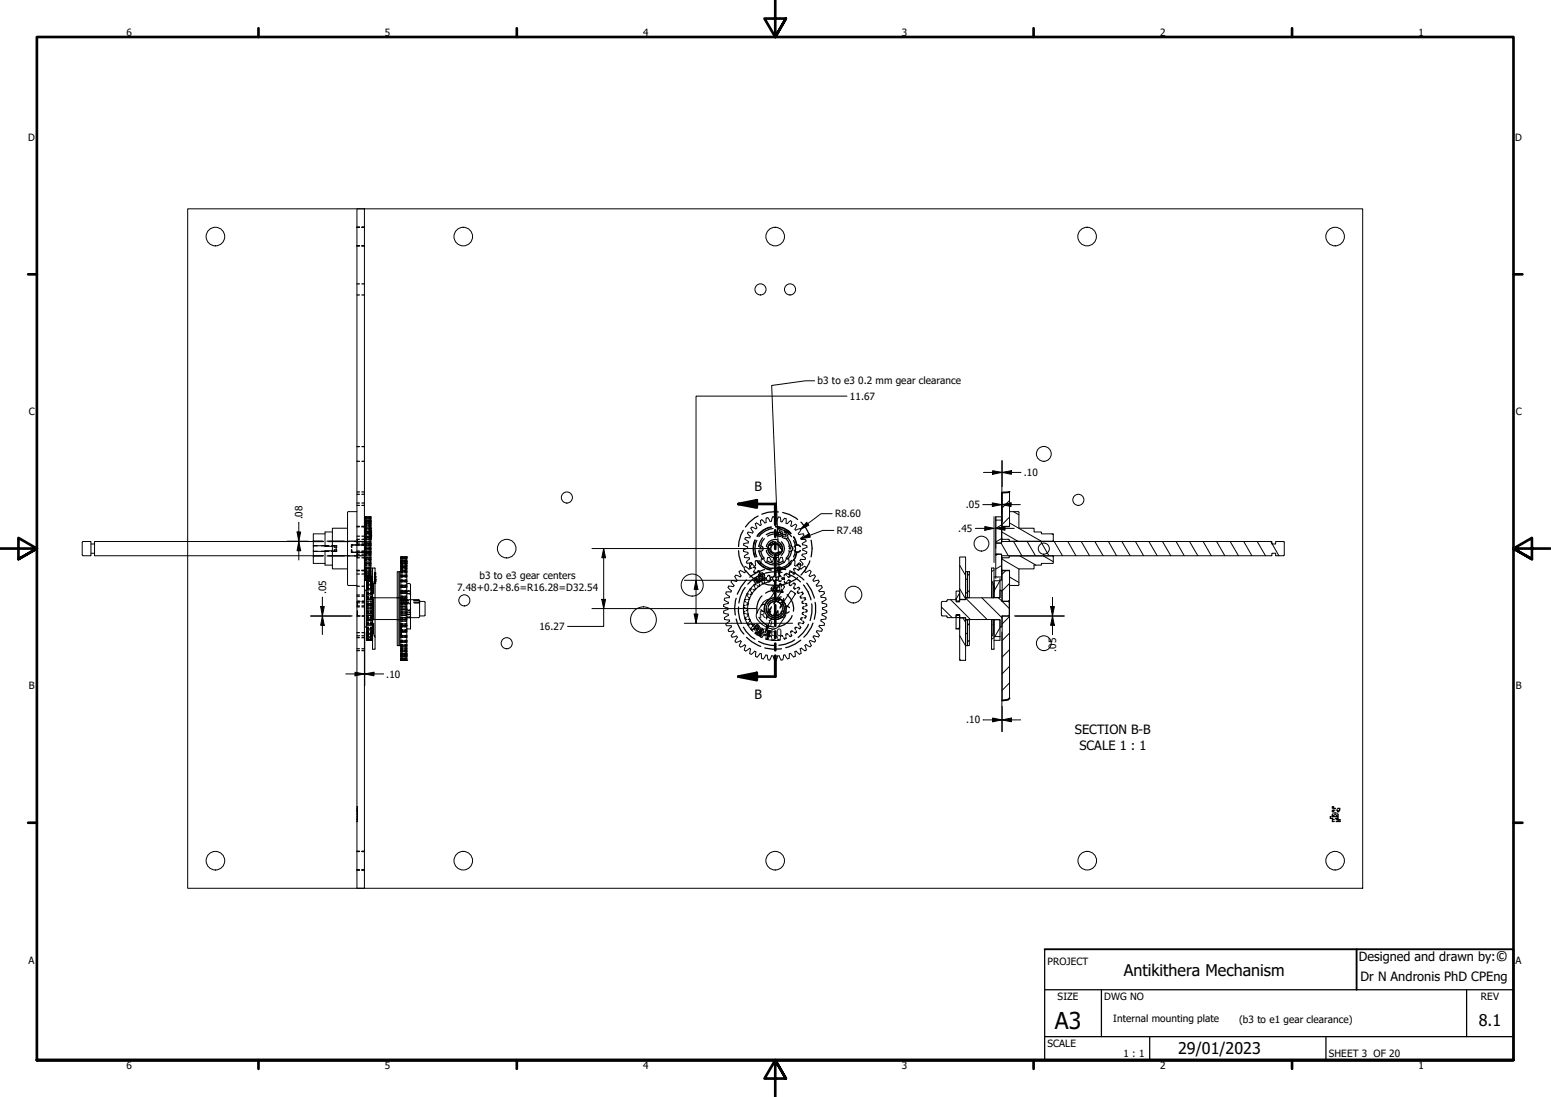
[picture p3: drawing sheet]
<svg xmlns="http://www.w3.org/2000/svg" width="420mm" height="297mm" viewBox="0 0 420 297" stroke-linecap="round" stroke-linejoin="round" font-family="sans-serif">
<defs><g id="words">
<text font-size="6.3" x="285.8" y="278.5">A3</text>
<g font-size="4.4">
<text x="304.5" y="264.3">Antikithera Mechanism</text>
<text x="400.6" y="277.8">8.1</text>
<text x="319.2" y="285.4">29/01/2023</text>
</g>
<text font-size="3.9" x="405.2" y="260.3">©</text>
<g font-size="3.5">
<text x="204.4" y="133">B</text>
<text x="204.4" y="189.2">B</text>
<text x="291.2" y="198.8">SECTION B-B</text>
<text x="292.4" y="203">SCALE 1 : 1</text>
<text x="368.6" y="265.5">Dr N Andronis PhD CPEng</text>
</g>
<text font-size="3.4" x="368.1" y="260.3">Designed and drawn by:</text>
<g font-size="2.7">
<text x="34.2" y="9.6">6</text>
<text x="104.3" y="9.6">5</text>
<text x="174.2" y="9.6">4</text>
<text x="244.3" y="9.6">3</text>
<text x="314.2" y="9.6">2</text>
<text x="384.3" y="9.6">1</text>
<text x="7.7" y="38.2">D</text>
<text x="410.5" y="38.2">D</text>
<text x="221.5" y="103.9">b3 to e3</text>
<text x="232.5" y="103.9">0.2 mm gear clearance</text>
<text x="7.8" y="112.4">C</text>
<text x="230.3" y="108.2">11.67</text>
<text x="410.6" y="112.4">C</text>
<text x="277.3" y="128.9">.10</text>
<text x="261.7" y="137.7">.05</text>
<text x="82" y="140.7" transform="rotate(-90 82 140.7)">.08</text>
<text x="226.2" y="140.1">R8.60</text>
<text x="226.7" y="144.6">R7.48</text>
<text x="259.6" y="144">.45</text>
<text x="88.3" y="160.9" transform="rotate(-90 88.3 160.9)">.05</text>
<text x="123.8" y="160.1">7.48+0.2+8.6=R16.28=D32.54</text>
<text x="129.9" y="156.8">b3 to e3 gear centers</text>
<text x="205.8" y="167.4">R7.48</text>
<text x="146.1" y="170.6">16.27</text>
<text x="204.8" y="172.2">R8.60</text>
<text x="286.1" y="176.5" transform="rotate(-90 286.1 176.5)">.05</text>
<text x="104.6" y="183.5">.10</text>
<text x="7.8" y="186.7">B</text>
<text x="410.6" y="186.7">B</text>
<text x="261.7" y="195.9">.10</text>
<text x="7.7" y="260.9">A</text>
<text x="283.8" y="261.2">PROJECT</text>
<text x="410.5" y="260.9">A</text>
<text x="286.5" y="270.8">SIZE</text>
<text x="299.1" y="270.8">DWG NO</text>
<text x="401.2" y="270.7">REV</text>
<text x="301.6" y="276.8">Internal mounting plate</text>
<text x="335.7" y="276.9">(b3 to e1 gear clearance)</text>
<text x="283.8" y="283.5">SCALE</text>
<text x="304.4" y="286.3">1 : 1</text>
<text x="360" y="286.2">SHEET 3 OF 20</text>
<text x="34.2" y="289.4">6</text>
<text x="104.3" y="289.4">5</text>
<text x="174.2" y="289.4">4</text>
<text x="244.3" y="289.4">3</text>
<text x="314.2" y="289.4">2</text>
<text x="384.3" y="289.4">1</text>
</g>
</g></defs>
<!-- layer: Hatch (ANSI) -->
<g fill="none" stroke="#000" stroke-width=".27">
<path d="M273.5 135.5l-2 2M274.5 138.5l1.5 .9M260 159.4l1.6 2.8M260 153.1l1.6 2.7M261.6 156.7l.5 .3M262.6 159.9l-.5 .5M262.6 155.4l-.5 .5M269.3 158l-.3 .2M269.3 154.3l-.7 .5M270.4 150.1l-.7 .3M270.9 157.3l-1.6 2.7M271.2 147.1l1.9 3.4"/>
<path d="M271.3 153.1l-1.6 1M271.3 145.8l-1.6 1M271.3 142.1l-1.6 1M271.4 151.4l4.6 2.7M271.4 144l4.3 2.5M272.4 154.5l-.9 1M273.5 140l-2 2M273.5 158l-2 2M273.5 156.2l2.5 1.5M273.5 141.6l8.6 4.9M274.6 146.6l2.2 3.9M276.3 150.5l4.3 2.5"/>
<path d="M278.3 146.6l2.2 3.9M281.9 146.6l2.2 3.9M282.6 150.5l2.7 1.6M284.9 144.6l.4 .2M285.6 146.6l2.2 3.9M289.3 146.6l2.2 3.9M292.9 146.6l2.2 3.9M296.6 146.6l2.2 3.9M300.3 146.6l2.2 3.9M303.9 146.6l2.3 3.9M307.6 146.6l2.2 3.9M311.2 146.6l2.3 3.9"/>
<path d="M314.9 146.6l2.3 3.9M318.6 146.6l2.2 3.9M322.2 146.6l2.3 3.9M325.9 146.6l2.2 3.9M329.6 146.6l2.2 3.9M333.2 146.6l2.3 3.9M336.9 146.6l2.2 3.9M340.6 146.6l2.2 3.9M344.3 146.6l.3 .6M344.6 147.3l1.9 3.2M255 164.4l2.9 2.8M257.5 162.4l5.4 5.4"/>
<path d="M260 178.5l.2 .3M260 172.1l1.6 2.8M260 169.8l-.3 .4M260 160.6l-1 1.6M260.9 167.3l.7 1.2M261.6 162l5.8 5.8M261.6 160.4l.5 .3M261.6 171.4l.5 .3M261.7 167.8l.4 .2M262.6 173.3l-.5 .5M262.6 168.9l-.5 .5M266 161.9l5.4 5.3"/>
<path d="M269.3 172.7l-.7 .4M269.3 169l-.3 .2M269.3 161.7l-.3 .1M270.4 161.8l1 1M270.9 170l-1.4 2.4M271.5 162.8l1.9 1.9M273.5 162.5l-.4 .3M273.5 175.9l-2 2M273.5 171.4l-2 2M273.5 166.9l-2 2M273.5 184.9l-2 2M273.5 180.4l-2 2"/>
</g>
<!-- layer: Hidden (ANSI) -->
<g fill="none" stroke="#000" stroke-width=".34">
<path d="M96.7 61.5h.7M96.7 66.5h.7M96.7 66.6h.7M96.7 76.9h.7M96.7 79.9h.7M98 61.5h.7M98 66.5h.7M98 66.6h.7M98 76.9h.7M98 79.9h.7M96.7 133.2h.7M96.7 136.2h.7"/>
<path d="M96.7 120.9h.7M96.7 124.9h.7M96.7 133.8h.7M96.7 136.8h.7M98 133.2h.7M98 136.2h.7M98 120.9h.7M98 124.9h.7M98 133.8h.7M98 136.8h.7M98.8 140h.6M99.9 140h.6"/>
<path d="M205.4 139.7l-2.5 1.8-1 1.2M210.9 138.6l-2.8 .1-1.7 .5M212 138.8l1.8 .5 2.3 1.4M84.9 146.3v.1M84.9 146.6h2.7M84.9 150.5h2.7M84.9 149.3h1.1M84.9 147.8h1.1M84.9 150.7h.1M85 146.5h2.4M87 149.3h2.1M87 147.8h2.1"/>
<path d="M87.4 150.5l-2.4 .1M88.6 150.5h4.7M88.6 146.5h4.7M89 146.6h5.6M89 150.5h5.6M89.7 147.8h1.5v.5M90.6 148.8v.5l.1-.2M90.7 147.9l-.1-.1v.5M90.9 148.1l.2 .3M91.1 148.6l-.2 .4M91.2 148.8v.5h-1.5M94.4 150.5h2.4"/>
<path d="M94.4 146.5h2.4M95.2 148.9v.6h2.2M95.3 148.8l.1 .7M95.3 147.6v.6M96 146.6h2.8M96 150.5h2.8M96.7 154.4h.6M96.7 142.6h.6M96.7 147.1h.7M96.7 150.1h.7M96.7 155.4h.7M96.7 158.7h.7"/>
<path d="M96.7 142.5h.7M96.7 154.5h.7M96.7 145.2h.7M96.7 149.2h.7M96.7 151h.7M96.7 146h.7M96.8 146v1.7M96.8 149.4v1.6M97.4 147.6h-2.2v.6M97.6 149.5h1.1M97.6 147.6h1.1M98 154.4h.7"/>
<path d="M98 142.6h.7M98 147.1h.7M98 150.1h.7M98 155.4h.7M98 158.7h.7M98 142.5h.7M98 154.5h.7M98 145.2h.7M98 149.2h.7M98 151h.7M98 146h.7M98.6 151l.1 .1"/>
<path d="M98.7 146h-.1M98.7 149.5h.1M98.8 147.6h.1M98.8 151.2h.1M98.8 149.4v.1M98.8 145.8v.2M98.8 149.5h.6M98.8 147.6h.6M98.8 156h.6M98.8 155.9h.6M98.8 156.9h.6M98.8 156.2h.6"/>
<path d="M98.8 155.5h.6M98.8 147.8h.6M98.8 148.5h.6M98.8 147.1h.6M98.8 150.1h.6M98.8 141h.6M98.8 141.1h.6M98.8 141.2h.6M98.8 141.5h.6M98.8 141.6h.6M98.8 142.1h.6M98.8 142.3h.6"/>
<path d="M98.8 142.9h.6M98.8 143.2h.6M98.8 144.3h.6M98.8 145.6h.6M98.8 151h.6M98.8 152.3h.6M98.8 153.5h.6M98.8 153.8h.6M98.8 154.5h.6M98.8 154.7h.6M98.8 155.3h.6M98.8 155.4h.6"/>
<path d="M98.8 155.8h.6M98.8 155.6h.6M98.8 156.3h.9M98.8 156.8h.6M98.8 155h.6M98.8 154.8h.6M98.8 154.1h.6M98.8 153.9h.6M98.8 154.4h.6M98.8 155.2h.6M98.8 153.1h.6M98.8 152.7h.6"/>
<path d="M98.8 153h.6M98.8 154h.6M98.8 151.8h.6M98.8 151.5h.6M98.8 152.6h.6M98.8 150.4h.6M98.8 149.9h.6M98.8 151.1h.6M98.8 149h.6M98.8 148.6h.6M98.8 148.2h.6M98.8 147.5h.6"/>
<path d="M98.8 146.5h.6M98.8 146.1h.6M98.8 145.7h.6M98.8 144.9h.6M98.8 144.8h.6M98.8 144.4h.6M98.8 143.5h.6M98.8 144.6h.6M98.8 143.6h.6M98.8 143.3h.6M98.8 142.2h.6M98.8 142.6h.6"/>
<path d="M98.8 142.4h.6M98.8 141.9h.6M98.8 141.8h.6M98.8 140.5h.6M98.8 140.3h.6M98.8 141.3h.6M98.8 140.1h.6M99.3 157.1h.4M99.3 158.6h.5M99.3 157.4h.5M99.3 157.5h.5M99.3 157.3h.5"/>
<path d="M99.3 157.6h.5M99.3 156.6h.5M99.3 156.7h.4M99.3 156.5v.1M99.3 159.3h.5M99.3 159.5h.5M99.3 159.2h.5M99.3 158.1h.5M99.3 159h.5M99.3 158.4h.5M99.3 157.2h.5M99.3 157.9h.5"/>
<path d="M99.3 157.8h.5M99.3 156.4h.5M99.3 158.8h.5M99.3 159.8h.5M99.7 156.2h-.4h.4M99.8 156.2h-.5v.2M99.8 157l-1 .1M99.9 149.5h.6M99.9 147.6h.6M99.9 156h.6M99.9 155.9h.6M99.9 156.2h.6"/>
<path d="M99.9 155.5h.6M99.9 147.8h.6M99.9 148.5h.6M99.9 147.1h.6M99.9 150.1h.6M99.9 141h.6M99.9 141.1h.6M99.9 141.2h.6M99.9 141.5h.6M99.9 141.6h.6M99.9 142.1h.6M99.9 142.3h.6"/>
<path d="M99.9 142.9h.6M99.9 143.2h.6M99.9 144.3h.6M99.9 145.6h.6M99.9 151h.6M99.9 152.3h.6M99.9 153.5h.6M99.9 153.8h.6M99.9 154.5h.6M99.9 154.7h.6M99.9 155.3h.6M99.9 155.4h.6"/>
<path d="M99.9 155.8h.6M99.9 155.6h.6M99.9 156.3h.6M99.9 156.8h.6M99.9 155h.6M99.9 154.8h.6M99.9 154.1h.6M99.9 153.9h.6M99.9 154.4h.6M99.9 155.2h.6M99.9 153.1h.6M99.9 152.7h.6"/>
<path d="M99.9 153h.6M99.9 154h.6M99.9 151.8h.6M99.9 151.5h.6M99.9 152.6h.6M99.9 150.4h.6M99.9 149.9h.6M99.9 151.1h.6M99.9 149h.6M99.9 148.6h.6M99.9 148.2h.6M99.9 147.5h.6"/>
<path d="M99.9 146.5h.6M99.9 146.1h.6M99.9 145.7h.6M99.9 144.9h.6M99.9 144.8h.6M99.9 144.4h.6M99.9 143.5h.6M99.9 144.6h.6M99.9 143.6h.6M99.9 143.3h.6M99.9 142.2h.6M99.9 142.6h.6"/>
<path d="M99.9 142.4h.6M99.9 141.9h.6M99.9 141.8h.6M99.9 140.5h.6M99.9 140.3h.6M99.9 141.3h.6M99.9 140.1h.6M100.1 157.1h.4M100.1 156.2h.8M100.1 156.6h.8M100.1 156.7h.4M100.4 144.3v.7"/>
<path d="M100.4 145.1v.3M100.4 145.4v.2M100.4 145.7v.2M100.4 158.6h.5M100.4 157.4h.5M100.4 157.5h.5M100.4 157.3h.5M100.4 157.6h.5M100.4 143v.7M100.4 145h.1M100.4 159.3h.5M100.4 159.5h.5"/>
<path d="M100.4 159.2h.5M100.4 158.1h.5M100.4 159h.5M100.4 158.4h.5M100.4 157.2h.5M100.4 157.9h.5M100.4 157.8h.5M100.4 156.4h.5M100.4 158.8h.5M100.4 159.8h.5M100.4 144.1h.1M100.4 143.8h.1"/>
<path d="M100.4 145.1h.1M100.4 144.9h.1M100.4 143.7h.1M100.4 144.6h.1M100.4 145.4h.1M100.4 145.3h.1M100.4 145.9h.1M100.5 156.7h.1M100.5 156.7l-.6 .2M100.5 156.9v.1M100.8 158.5v.1M100.8 158.6h.1"/>
<path d="M100.8 159.3h.1M100.8 159.8h.1M100.8 159.9h.1M100.8 159.6h.1M100.8 158.9h.1M100.8 160h.1M100.8 159.2v.5M100.9 157l-1 .1M100.9 158.4h-.1M100.9 158.7v.2M101.3 157.8l-.1 3M101.5 155.1v.3"/>
<path d="M101.5 155.5v.4M101.5 156v.7M101.5 157.1v.5M101.5 157.8v.1M101.5 157.3l-.2 .3M101.6 157h.1M101.6 156.8h.1M101.6 157.4h.1M101.6 157.3h.1M101.6 157.5h.1M101.6 156.2h.1M101.6 155.1h.1"/>
<path d="M101.6 155.5h.1M101.6 156h.1M101.6 156.3h.1M101.6 157.6h.1M101.6 156.6h.1M101.6 157.9h.1M101.6 157.1v.1M108.6 156h.5M108.6 157.1h.5M108.6 159.9h.5M108.6 158.9h.5M108.6 157.4h.5"/>
<path d="M108.6 157.5h.5M108.6 156.2h.5M108.6 154.4h.5M108.6 150.9h.5M108.6 154.7h.5M108.6 155.9h.5M108.6 154.8h.5M108.6 154.1h.5M108.6 153.9h.5M108.6 152.7h.5M108.6 152.6h.5M108.6 159h.5"/>
<path d="M108.6 158.4h.5M108.6 158.6h.5M108.6 155.1h.5M108.6 153.3h.5M108.6 153.1h.5M108.6 152.2h.5M108.6 152h.5M108.6 150.8h.5M108.6 151.2h.5M108.6 151.7h.5M108.6 151.3h.5M108.6 152.4h.5"/>
<path d="M108.6 151.8h.5M108.6 153.6h.5M108.6 155.7h.5M108.6 158.8h.5M109.7 156h.5M109.7 157.1h.5M109.7 159.9h.5M109.7 158.9h.5M109.7 157.4h.5M109.7 157.5h.5M109.7 156.2h.5M109.7 154.4h.5"/>
<path d="M109.7 150.9h.5M109.7 154.7h.5M109.7 155.9h.5M109.7 154.8h.5M109.7 154.1h.5M109.7 153.9h.5M109.7 152.7h.5M109.7 152.6h.5M109.7 159h.5M109.7 158.4h.5M109.7 158.6h.5M109.7 155.1h.5"/>
<path d="M109.7 153.3h.5M109.7 153.1h.5M109.7 152.2h.5M109.7 152h.5M109.7 150.8h.5M109.7 151.2h.5M109.7 151.7h.5M109.7 151.3h.5M109.7 152.4h.5M109.7 151.8h.5M109.7 153.6h.5M109.7 155.7h.5"/>
<path d="M109.7 158.8h.5M200.1 149.1l.1 1.4 .5 1.9 .6 1M201.3 143.6l-.6 1.1-.5 1.9-.1 1.4M201.8 159.1l-.5 .8-.8 1.8-.3 1.6M201.9 154.4l2.5 2.5 1 .4M202.2 157a11.1 11.1 0 0 0-2.5 3.9M203.2 159.6l.1 .4M203.2 159.5h.5M203.3 153.2l-.1 .2M203.7 153.8l-.5 .1M203.7 152.7l-.2 .2M204.1 159.7h.4"/>
<path d="M204.3 157.1l.3 .7M204.3 158.4l.1 .4M204.3 154.5l-.1 .3 .1 .2M204.4 158.3l.5 .1M204.5 153.6l-.5 .1M204.5 159.2l.1 .4M204.6 146.2a5.7 5.7 0 0 0 0 4.6 5 5 0 0 1 0-4.6zM204.6 153.7l-.1 .4M204.7 156.9v.2l.2-.1M204.8 154.9l-.4 .2M205 156.7l-.3 .1M205 157.5h.2"/>
<path d="M205 146.3a5.1 5.1 0 0 0 0 4.5M205.1 156.3l-.7 .4M205.1 156.7l-.1 .2M205.1 157.2l-.2 .2M205.1 151.8a5.6 5.6 0 0 0 3.8 2.5 5.1 5.1 0 0 1-3.8-2.4M205.2 158.6l.4 .1M205.4 156.4l.3 .3M205.5 157.4l-.2 .1M205.5 155.9l.1-.4 .1 .4M205.5 149.1l.4 1.3 .7 1.1M205.5 156l.2 .4M205.6 151.8a5 5 0 0 0 3.8 2.2"/>
<path d="M205.6 147.9l.5-.1 .5 .3 .2 .4-.2 .5-.5 .3-.5-.1M205.6 154.6l-.5 .1M205.6 157.7l-.5 .2M205.7 157.2l-.1 .1M205.7 156.7h.1M205.7 157.1l.2 .1M205.7 154.7v.4M205.7 157.4v.4M205.7 156.8l-.3 .2M205.7 158.2v.5M205.8 157.3l.4 .2M205.8 148.7l.2-.4 .2 .1v.3"/>
<path d="M205.8 156.5l.4 .1M205.9 157.3l-.2 .3M206 155.6v.2M206 155.9l.1 .1M206.1 149.3l.4 1.1 .6 .8M206.1 155.5l-.1 .1M206.1 155.2l-.3 .1M206.2 155.8l-.4 .2M206.2 156.1l.1 .1M206.2 155.5h.1M206.2 155.6l-2.4 1.4-1.2 1.2M206.2 157.2l.2 .1"/>
<path d="M206.2 155.5l.2 .1M206.3 156.9l-.1 .2M206.3 155.1l.4 .2M206.4 157.8l1.7 .6h2.8M206.5 155.7l.1 .2M206.5 156.4l-.2 .1M206.5 157.8l.4 .2M206.5 156.1h-.1M206.5 156.8l-.1 .1M206.6 145.6l-.7 1.1-.4 1.2M206.6 155.9l-.1 .1M206.6 156.3l.1-.1v.2"/>
<path d="M206.7 156.5l-.1 .2M206.8 155.3l-.3 .3M206.9 155.5l.2 .5M206.9 157l-.4 .3M207 155.4l.1 .4M207.1 145.9l-.6 .7-.4 1.2M207.1 156.2l.1 .5M207.1 157.5l-.1 .5M207.1 154.2l-1.6 .6-2.4 1.5M207.2 156.3l-.1 .5M207.2 156.7l-.1 .4M207.3 156.6l.4 .3"/>
<path d="M207.6 152.3a4.5 4.5 0 0 0 4.8 0M207.6 144.8a4.5 4.5 0 0 1 4.8 0M207.6 149a2.39 2.39 0 0 0 3.2 1.9M207.6 156.4l-.3 .3M207.9 151.9a3.6 3.6 0 0 0 4.2 0M207.9 145.2a3.6 3.6 0 0 1 4.2 0M207.9 157.3l.4 .3M208.2 148a1.7 1.7 0 0 0 .4 1.8M208.2 155.8l-.3 .3M208.3 154l1.2-.2 2.1 .1 1.3 .3M208.4 155.8l.1 .4M208.6 157.1l-.2 .4"/>
<path d="M208.6 156.7l.2 .3M208.8 156.3l-.1 .4M208.9 142.8a5.8 5.8 0 0 0-3.8 2.4M208.9 142.7a5.7 5.7 0 0 0-3.8 2.5M209 156.3l.3 .3M209 159v.9M209.3 156.7l-.3 .4M209.3 158.8h.8M209.4 146.6a2 2 0 0 0-1.4 1.9 2 2 0 0 0 1.4 1.9M209.4 143.1a5.3 5.3 0 0 0-3.8 2.2M209.5 159.1l-.1 .2h.2M209.5 159.8l.1 .1"/>
<path d="M209.5 157l.2 .3M209.5 159l.3 .1M209.7 156l-.3 .4M209.7 146.7a1.77 1.77 0 0 0-1.5 1.1M209.7 159.9h.2M209.7 159.6l-.3 .1M209.8 156l.3 .4M209.9 159.2l.1 .1h-.2M210.1 142.7a5.3 5.3 0 0 1 4.1 1.8M210.1 142.6a5.5 5.5 0 0 1 4.2 1.8M210.1 157l-.3 .3M210.2 159.9h-.2"/>
<path d="M210.2 156.7l.3 .4M210.2 159.8h.1M210.4 159.1v.4M210.4 159.8v.2M210.4 159.6h-.3M210.5 156.2l-.2 .4M210.6 143.1a5.1 5.1 0 0 1 3.8 2.2M210.6 146.7a1.94 1.94 0 0 1 1.4 1.8 1.94 1.94 0 0 1-1.4 1.9M210.7 156.2l.2 .4M210.8 146.2a2.4 2.4 0 0 0-3.2 1.8M210.8 158.8l.1 .1M210.8 160l-.1 .1"/>
<path d="M210.9 156.7l-.2 .4M210.9 158.6l-.1 .1M211 157l.2 .4M211.1 158.9l.1 .4M211.2 148.2a1.22 1.22 0 0 0-1.7-.8 1.22 1.22 0 0 0-.6 1.7 1.22 1.22 0 0 0 1.8 .4M211.2 155.9l-.3 .4M211.2 159.7l-.2 .3M211.2 158.5l-.2 .1M211.3 155.9l.3 .3M211.3 147.2a1.63 1.63 0 0 1 .5 1.8M211.3 158l.1 .1M211.4 158.2v.1"/>
<path d="M211.4 158.4h-.2M211.6 158.4l.1 .5M211.6 159.5l.2 .5M211.6 157.1l-.3 .4M211.7 146.7a2.43 2.43 0 0 1 0 3.7M211.8 149.3a1.61 1.61 0 0 1-1.5 1.1M211.8 156.6l.4 .3M211.8 155l-2.6-.2-1.9 .4M212.2 156.5l-.2-.1-.2 .4M212.3 156.5l.2 .1M212.4 156.4l.1 .6M212.4 156.8h-.1"/>
<path d="M212.5 157.4l.1 .4M212.6 155.6l-.2 .4M212.7 155.5l.4 .3M212.9 145.9l.6 .7 .4 1.2M212.9 155.3a8.8 8.8 0 0 1 3.9 2.3M213.1 157.6l-.4 .2M213.4 156.1l.3 .2M213.4 145.6l.7 1.1 .4 1.2M213.6 147.9l.5-.1 .5 .3 .2 .4-.2 .5-.5 .3-.5-.1M213.8 157.1l-.4 .2M213.8 148.7l.2-.4 .2 .1v.3M213.9 149.3l-.4 1.1-.6 .8"/>
<path d="M213.9 154.9v.5M213.9 154.5l1.7 .8 2.2 1.7M213.9 155.8v.4M213.9 158v.4M213.9 157.2l.1 .4M214 154.8l.4 .2M214.2 152.6a5.4 5.4 0 0 1-4.1 1.8M214.3 152.6a5.5 5.5 0 0 1-4.2 1.9M214.4 151.8a4.8 4.8 0 0 1-3.8 2.2M214.5 149.1l-.4 1.3-.7 1.1M214.5 158.4l-.5 .1M214.8 155.3l.4 .1"/>
<path d="M214.9 145.4l.5 .7 .4 1.5M215 146.3a4.8 4.8 0 0 1 0 4.5M215.1 154v.5M215.1 145.4l.8 2.2h.6l.3 .4M215.1 148.9l.6 .6M215.1 154h.5M215.1 158.9v.4M215.2 158l-.4 .1M215.3 154.8v.5M215.3 158.1v.4M215.6 159.3l-.4 .1M215.7 149.5h.7l.4-.4-.9 .4-.8 2.2"/>
<path d="M215.8 149.5l-.4 1.5-.5 .7M215.9 154.2h.5M216 152.9l.2 .5M216.1 156.4l-.5 .5-1.8 .9-1.8 .6M216.4 152.8l-.3 .1M216.4 153.7l.2 .3-.1 .2M216.5 159.1l-.5 .1M216.5 159.2l-.1 .5M216.6 152.9h.3M216.8 148l-.4-.4h-.6l-.7 .6M217 141.4a9.1 9.1 0 0 1 2.4 3.8M217.6 158.4a8.8 8.8 0 0 1 2.1 4"/>
<path d="M218.5 157.9a9.9 9.9 0 0 1 2.1 4.1M219.4 151.9a9.1 9.1 0 0 1-2.4 3.8M219.7 146.3a8.6 8.6 0 0 1 0 4.5M96.7 162.8h.7M96.7 172.2h.7M96.7 164.1h.7M96.7 163.2h.7M96.7 161.4h.7M96.7 161.1h.7M96.7 172.7h.7M96.7 175.7h.7M96.7 176.2h.7"/>
<path d="M96.7 164.3h.7M96.7 171.3h.7M96.8 165.4l.1 1.3M96.9 163l-.1 1.2M96.9 166.7l.1 .1M97.6 166.8h-.9M97.6 162.8l-.7 .1M98 166.8h.7M98 162.8h.7M98 172.2h.7M98 164.1h.7M98 163.2h.7"/>
<path d="M98 161.4h.7M98 161.1h.7M98 172.7h.7M98 175.7h.7M98 176.2h.7M98 164.3h.7M98 171.3h.7M98.1 162.8h.6M99.3 161.9h.5M99.3 167.7h.5M99.3 172.2h.5M99.3 172.3h.5"/>
<path d="M99.3 172.1h.5M99.3 167.3h.5M99.3 173.3h.5M99.3 163.3h.5M99.3 162.3h.5M99.3 165.9h.5M99.3 166.8h.5M99.3 162.8h.5M99.3 168.1h.5M99.3 161.6h.5M99.3 167.8h.5M99.3 161.8h.5"/>
<path d="M99.3 163.6h.5M99.3 165.6h.5M99.3 164h.5M99.3 166h.5M99.3 163h.5M99.3 163.5h.5M99.3 160.7h.5M99.3 160.6h.5M99.3 160.3h.5M99.3 161h.5M99.3 168.9h.5M99.3 170.1h.5"/>
<path d="M99.3 170.4h.5M99.3 171.1h.5M99.3 171.2h.5M99.3 171.7h.5M99.3 171.9h.5M99.3 173h.5M99.3 171.6h.5M99.3 172.4h.5M99.3 172.9h.5M99.3 171h.5M99.3 170.8h.5M99.3 171.4h.5"/>
<path d="M99.3 169.8h.5M99.3 170.3h.5M99.3 168.6h.5M99.3 169.9h.5M99.3 168.5h.5M99.3 166.2h.5M99.3 166.9h.5M99.3 165.2h.5M99.3 164.8h.5M99.3 164.4h.5M99.3 163.9h.5M100.4 167.3h.5h-.5"/>
<path d="M100.4 161.9h.5M100.4 167.7h.5M100.4 172.2h.5M100.4 172.3h.5M100.4 172.1h.5M100.4 173.3h.5M100.4 163.3h.5M100.4 162.3h.5M100.4 165.9h.5M100.4 166.8h.5M100.4 162.8h.5M100.4 168.1h.5"/>
<path d="M100.4 161.6h.5M100.4 167.8h.6M100.4 161.8h.8M100.4 163.6h.5M100.4 165.6h.5M100.4 164h.5M100.4 166h.5M100.4 163h.5M100.4 163.5h.5M100.4 160.7h.5M100.4 160.6h.5M100.4 160.3h.5"/>
<path d="M100.4 161h.5M100.4 168.9h.5M100.4 170.1h.5M100.4 170.4h.5M100.4 171.1h.5M100.4 171.2h.5M100.4 171.7h.5M100.4 171.9h.5M100.4 173h.5M100.4 171.6h.5M100.4 172.4h.5M100.4 172.9h.5"/>
<path d="M100.4 171h.5M100.4 170.8h.5M100.4 171.4h.5M100.4 169.8h.5M100.4 170.3h.5M100.4 168.6h.5M100.4 169.9h.5M100.4 168.5h.5M100.4 166.2h.5M100.4 166.9h.5M100.4 165.2h.5M100.4 164.8h.5"/>
<path d="M100.4 164.4h.5M100.4 163.9h.5M100.4 167.3h.5M100.8 160.2h.1M100.8 160.3h.1M100.9 160v.4M100.9 167.8h.2M101.1 167.8h.1M101.2 162.1v5.4M101.2 168.8l.1 2.9M101.3 172l.2 .3M101.4 161.9h.2"/>
<path d="M101.4 167.8h.2M101.6 172.4v.1M107.6 167.8h.2M107.6 161.8l1 .1M107.6 167.8h.3M107.9 167.8h.4M108.3 167.8h.8M108.4 167.8h.2M108.6 162.2l.7 .1M108.6 170v.5M108.6 160.2h.5M108.6 161.9h.5"/>
<path d="M108.6 162.3h.5M108.6 172.2h.5M108.6 172.1h.5M108.6 167.2h.9M108.6 173.4h.5M108.6 170.5h.5M108.6 163.1h.2M108.6 162.5h.2M108.6 162.4h.5M108.6 163.6h.5M108.6 163h.5M108.6 160.6h.5"/>
<path d="M108.6 160.3h.5M108.6 169l.1 .1M108.6 171.1h.5M108.6 171.9h.1M108.6 171h.1M108.6 170.8h.1M108.6 167.3h.5M108.6 169.7h.1M108.6 169.5h.1M108.6 170h.1M108.6 169.8h.1M108.6 170.2h.1"/>
<path d="M108.6 169.4h.5M108.6 170.6h.1M108.6 174.5h.5M108.6 174.8h.5M108.6 176h.5M108.6 175.1h.5M108.6 175.5h.5M108.6 175.7h.5M108.6 176.9h.5M108.6 176.2h.5M108.6 176.3h.5M108.6 176.5h.5"/>
<path d="M108.6 177.7h.5M108.6 177.2h.5M108.6 177h.5M108.6 178.3h.5M108.6 177.9h.5M108.6 177.4h.5M108.6 178.7h.5M108.6 178.4h.5M108.6 177.6h.5M108.6 178.8h.5M108.6 177.1h.5M108.6 174.6h.5"/>
<path d="M108.6 173.8h.5M108.6 173.5h.5M108.6 172.5h.5M108.6 170.8h.5M108.6 161.4h.5M108.6 161.8h.5M108.6 163.4h.5M108.6 164.6h.5M108.6 165h.5M108.6 165.4h.5M108.6 164.1h.5M108.6 166.2h.5"/>
<path d="M108.6 166.6h.5M108.6 167.2h.5M108.6 165.8h.5M108.6 168.1h.5M108.6 168.9h.5M108.6 167.6h.5M108.6 169.3h.5M108.6 169.7h.5M108.6 170.9h.5M108.6 173.7h.5M108.6 163.2h.5M108.6 162.6h.5"/>
<path d="M108.7 171.8v.4M108.7 171.1l-.1 .5M108.7 169.2v.5M108.7 170.5v.3M109.1 163.1h1.6M109.1 162.5h1.6M109.1 160.2h-.5h.5M109.3 162.4v.4M109.3 163v.3h1.5M109.7 160.2h.5M109.7 161.9h.5M109.7 162.3h.5"/>
<path d="M109.7 172.2h.5M109.7 172.1h.5M109.7 173.4h.5M109.7 170.5h.5M109.7 162.4h.8M109.7 167.8h.5M109.7 163.6h.5M109.7 163h.5M109.7 160.6h.5M109.7 160.3h.5M109.7 171.1h.5M109.7 167.3h.5"/>
<path d="M109.7 169.4h.5M109.7 174.5h.5M109.7 174.8h.5M109.7 176h.5M109.7 175.1h.5M109.7 175.5h.5M109.7 175.7h.5M109.7 176.9h.5M109.7 176.2h.5M109.7 176.3h.5M109.7 176.5h.5M109.7 177.7h.5"/>
<path d="M109.7 177.2h.5M109.7 177h.5M109.7 178.3h.5M109.7 177.9h.5M109.7 177.4h.5M109.7 178.7h.5M109.7 178.4h.5M109.7 177.6h.5M109.7 178.8h.5M109.7 177.1h.5M109.7 174.6h.5M109.7 173.8h.5"/>
<path d="M109.7 173.5h.5M109.7 172.5h.5M109.7 170.8h.5M109.7 161.4h.5M109.7 161.8h.5M109.7 163.4h.5M109.7 164.6h.5M109.7 165h.5M109.7 165.4h.5M109.7 164.1h.5M109.7 166.2h.5M109.7 166.6h.5"/>
<path d="M109.7 167.2h.5M109.7 165.8h.5M109.7 168.1h.5M109.7 168.9h.5M109.7 167.6h.5M109.7 169.3h.5M109.7 169.7h.5M109.7 170.9h.5M109.7 173.7h.5M109.7 163.2h.5M109.7 162.6h.5M110.2 166.4h.1"/>
<path d="M110.2 167.2h1M110.2 160.8h.1M110.2 163.5h.3M110.2 165.7h.3M110.2 167h.3M110.2 165.9h.3M110.2 166.4h.2M110.2 164.8l.1 .2M110.3 160.7h.2M110.3 160.1l-.1 .2M110.4 165.2l.3 .1M110.4 166.4h.3"/>
<path d="M110.7 160h-.3M110.7 160.7l.3 .1M110.7 160l.3 .1M110.7 166.4h.3M110.9 163.5h.3M110.9 162.4h.3M110.9 165.7h.3M110.9 167h.3M110.9 165.9h.3M111 165.2l-.3 .1M111.1 160.9l.1 .2M111.1 160.3l.1 .2"/>
<path d="M111.2 166.4h.1M111.2 164.8l-.1 .2M112.1 163.1h1.4M112.1 162.5l1.4 .1M112.2 163.3h1.5M113.6 163.1l.1 .1M113.6 162.7l.1 .1M199.4 162l-.4 2.7 .2 1.8M199.4 167.6l.4 1.3 .9 1.8 .8 1M200.1 164.4l-.1 1.2 .4 1.9 .5 1.3M201.4 169.8l.7 1.2 1.4 1.4 1 .7M201.4 164.3l.4 .2"/>
<path d="M201.5 166l.4 .1M201.7 162.6l.3 .4M201.8 165.5l-.3 .3M201.8 163.9l-.4 .3M201.9 167.6l.4 .1M202.1 167.1l-.3 .4M202.1 162.3l-.4 .2M202.1 164.7l.4 .3M202.2 172.6l1.4 1.1 2.5 1.3M202.3 161l.2 .4M202.3 166.2l.4 .2M202.3 163.2l.3 .3"/>
<path d="M202.5 165.1l-.3 .2M202.6 169.1h.4M202.6 163.6l-.4 .2M202.7 167.7l.5 .1M202.7 168.6l-.2 .4M202.7 166.5l-.3 .4M202.8 160.9h-.4M202.8 161.7l.2 .4M203 162.2l-.4 .1M203.2 167.9l-.2 .4M203.4 169.1h.5M203.5 160.3l.2 .5"/>
<path d="M203.6 170l-.1 .4M203.6 160.9h-.4M203.9 169.2l-.1 .4M204 170.1l.6 .5M204 170.4l-.5 .1M204.3 170l.3 .2M204.3 169.9h.3M204.5 169l-.5 .7M204.7 170l.2 .1-.2 .1M204.7 169.5l.2 .2M204.7 171.1v.5M204.8 169.4h.2"/>
<path d="M204.8 170.2l-.4 .1M204.9 170.3v.4M204.9 169l.5 .3M205.1 169.5l.1 .1M205.1 170l.3 .2-.4 .3M205.1 171v.5M205.2 171.5l-.4 .1M205.3 169.7l.1 .1M205.3 171.8l.2 .3M205.4 169.9h.2M205.5 173.7l1.4 .6 2.9 .5M205.5 169.4l.1 .2"/>
<path d="M205.5 171.5l.3 .3M205.6 170.3l-.4 .4M205.6 167.2a4.9 4.9 0 0 0 4 2.6M205.7 171.1l-.1-.1-.1 .3M205.7 169.6v.2M205.7 170.8l.1 .1M205.7 171.3l.3 .1M205.8 170.9l.4 .1M205.8 172.1h-.2M205.9 171.8v.2M205.9 170.6l-.1 .2M206 171.1l-.5 .2"/>
<path d="M206 172l.1 .5M206.1 171.5h.3M206.1 171.2v.4M206.1 165.1l.4 .4 .6 .1M206.2 170.1h-.4M206.2 170.5h-.2M206.3 170.5h.1M206.4 170.8l-.2 .2M206.4 170.5h.1M206.4 161.4a4.8 4.8 0 0 0-1.2 4.6M206.4 170.1l.4 .4M206.4 170.6v.1"/>
<path d="M206.4 170.7v.1M206.6 172.3l-.4 .2M206.8 170.9l-.3 .5M207.2 175.4a10.2 10.2 0 0 0 4.5 .3M207.3 163.6h-.6l-.5 .4M207.3 171.8l-.4 .2M207.4 171.8l.1 .4M207.5 164.7a2.49 2.49 0 0 0 3.8 2.2M207.5 172.7v.3l.2 .1M207.7 165.7l.2 .1M207.8 166.8l-.1 .8M208.1 165.4a2 2 0 0 0 1.9 1.4 2 2 0 0 0 1.9-1.4"/>
<path d="M208.2 164.2a1.94 1.94 0 0 1 1.8-1.4 1.94 1.94 0 0 1 1.9 1.4M208.2 172.8l-.4 .3M208.2 164.8l.5 .9M208.3 162.4a2.94 2.94 0 0 0-.5 4.3 2.94 2.94 0 0 0 4.3 .2M208.7 172.2l-.3 .3M208.8 172.2l.2 .4M208.8 164.7l-.7 1.2-.2-.1M209 164.3l-.6 1M209 167.7l-.6 .3M209.1 173l.1 .4h.1M209.3 160.2l.5 .1M209.4 162h1.3l1 .4-.3-.1"/>
<path d="M209.5 161.9a2.91 2.91 0 0 0-2.4 3.7M209.5 166.3l1 .1M209.8 173l-.3 .4M210 160.3h.2M210 167.2h.1M210.1 172.3l-.2 .4M210.3 160.2h.1M210.3 172.3l.3 .3M210.3 162.4l-.7 1M210.3 162.3l-1 .1-.9 .4-.5 .6M210.4 160.1l-.1 .1M210.4 162.4l-.8 1.2"/>
<path d="M210.5 165.8l-.7 1.3M210.7 160.2l.4 .1M210.7 173l.3 .3M210.7 165.4l-.6 1M210.8 162a2.85 2.85 0 0 1 2 3.8M211.2 162.3l-.3 .2M211.4 172.9l-.2 .4M211.6 172.1l-.2 .4M211.6 161.6l-.7 .4M211.7 172.1l.3 .3M211.9 160l.1 .2M212 163.4l.4 .8 .1 1-.3 .7"/>
<path d="M212 160.3l-.5 .1M212 163.4l-.7 1M212 162.7l.7 .9 .2 1.2M212 163.5l-.7 1.2M212.2 160.3a4.9 4.9 0 0 0-4.8 .3M212.3 162l-.1 .8M212.3 172.7l.3 .3M212.6 166a2.88 2.88 0 0 1-4 1.4M212.9 164l.5 .2 .5 .3M212.9 172.5l-.1 .4M213 171.6l-.1 .5M213.1 171.6l.4 .2"/>
<path d="M213.2 161a5 5 0 0 1 1.7 4.5M213.8 165.6l-.5 .4h-.5M213.8 172.1l.4 .2M214.3 170.9l-.1 .5M214.3 171.8v.4M214.4 170.9l.4 .1M214.6 166.7a4.7 4.7 0 0 1-3.7 3M215.1 171.2l.5 .2M215.3 173.3l-2.6 1.1-1.7 .3M215.3 160.8h.1M215.4 170l.1 .4M215.5 169.9l.4 .1"/>
<path d="M215.5 160.7l-.1 .1M215.6 170.8l.1 .5M216.2 160.5l.4 .1M216.2 160l-.1 .4M216.3 168.9l.2 .4M216.3 170.1h.4M216.7 169.6l.1 .4M216.8 168.7h-.4M216.8 161.8l.5 .1M216.9 173.3l-1.4 1.1-2.6 1M217 160.5h.4M217 167.5l.2 .4"/>
<path d="M217 161.3l-.2 .4M217.3 163.2l.4 .2M217.4 166.1l.3 .3M217.4 167.3l-.4 .1M217.5 164.7l.3 .2M217.5 160.6l-.2 .4M217.5 168.2l.2 .4M217.6 162.8l-.3 .3M217.6 168.7l-.4 .1M217.7 161.9h.4v.1M217.8 165.8l-.4 .2M217.8 164.2l-.3 .3"/>
<path d="M218 166.7l.3 .3M218.1 163.4l.4 .2M218.2 162.2l-.3 .3M218.2 165l.4 .3M218.3 167.2l-.5 .1M218.5 163.8l-.3 .3M218.6 165.5v.1l-.4 .1M219 169.1l-1.4 2.2-1.4 1.3M219.9 163.5a9.4 9.4 0 0 1-.4 4.5M220.2 168.7l-.4 1.2-1.2 1.7-.8 .9M220.8 163.1l.1 2.8-.3 1.8M96.7 218.5v.4"/>
<path d="M96.7 219.4v.4M96.7 219.3h.1M96.7 219.4h.1M360.9 219.4l.2 .4M361.1 218.5l-.2 .4M361.1 218.5l.2 .1M361.3 218.7v.2h.5M361.3 219.7l-.2 .1M361.6 219.4l-.3 .1M362 219.4l.3 .1M362.3 219.7l.2 .1M362.4 218.9l.5 .1"/>
<path d="M362.7 219.7l-.2 .1M362.8 219.4l-.1 .2M362.9 219.2v.2M96.7 220.6l.1 .3M96.7 221.9l.1 .2M96.7 221.1h.1M96.7 220.1l.1 .2M96.7 230.5h.7M96.7 235.5h.7M96.7 230.6h.7M96.8 221.1v.2M96.8 222.3l-.1 .1"/>
<path d="M96.8 221.4l-.1 .2M96.8 221v.1M98 230.5h.7M98 235.5h.7M98 230.6h.7M360.4 221.4v.2h.7M360.6 221.1l-.2 .2M360.9 222.3v.1h.5M361 221l-.2 .1M361 220.4l-.1 .5M361.3 221.1h.2M361.3 220.8v.2"/>
<path d="M361.4 221.9h-.5v.2M361.9 220.6l-.4 .1M361.9 221.9h.6v.2M362 220.2h-.7M362 220.7l.1 .3M362.1 221.1h-.3M362.3 220.3l.1 .5M362.3 221l.2 .3M362.5 222.3v.1h-.6M362.5 221.4v.2h-.8M362.7 222.3l.1 .1M362.8 221.9l-.1 .2"/>
<path d="M362.9 221.9l.1 .2M363 222.3l-.1 .1"/>
</g>
<g fill="#000">
<circle cx="98.7" cy="147.6" r=".17"/>
<circle cx="99.3" cy="156.2" r=".17"/>
<circle cx="99.3" cy="156.7" r=".17"/>
<circle cx="100.4" cy="144.1" r=".17"/>
<circle cx="100.4" cy="144.8" r=".17"/>
<circle cx="100.4" cy="143.8" r=".17"/>
<circle cx="100.4" cy="145.4" r=".17"/>
<circle cx="100.4" cy="143" r=".17"/>
<circle cx="100.4" cy="145.1" r=".17"/>
<circle cx="100.4" cy="145.3" r=".17"/>
<circle cx="100.4" cy="143.7" r=".17"/>
<circle cx="100.4" cy="144.6" r=".17"/>
<circle cx="100.4" cy="144.5" r=".17"/>
<circle cx="100.4" cy="145" r=".17"/>
<circle cx="100.4" cy="143.2" r=".17"/>
<circle cx="100.4" cy="144.9" r=".17"/>
<circle cx="100.4" cy="145.9" r=".17"/>
<circle cx="100.5" cy="157.1" r=".17"/>
<circle cx="100.5" cy="157" r=".17"/>
<circle cx="100.8" cy="158.6" r=".17"/>
<circle cx="101.5" cy="157" r=".17"/>
<circle cx="101.5" cy="156.6" r=".17"/>
<circle cx="101.5" cy="157.5" r=".17"/>
<circle cx="101.5" cy="157.3" r=".17"/>
<circle cx="101.5" cy="157.6" r=".17"/>
<circle cx="101.5" cy="156.9" r=".17"/>
<circle cx="101.5" cy="155.1" r=".17"/>
<circle cx="101.5" cy="156.2" r=".17"/>
<circle cx="101.5" cy="156.8" r=".17"/>
<circle cx="101.5" cy="157.1" r=".17"/>
<circle cx="101.5" cy="157.4" r=".17"/>
<circle cx="101.5" cy="156.3" r=".17"/>
<circle cx="101.5" cy="156" r=".17"/>
<circle cx="101.5" cy="155.5" r=".17"/>
<circle cx="101.5" cy="157.9" r=".17"/>
<circle cx="210.3" cy="159.8" r=".17"/>
<circle cx="210.4" cy="159.8" r=".17"/>
<circle cx="100.8" cy="160.3" r=".17"/>
<circle cx="206" cy="171.9" r=".17"/>
<circle cx="96.8" cy="221.9" r=".17"/>
<circle cx="96.8" cy="222.4" r=".17"/>
</g>
<!-- layer: Visible (ANSI) -->
<g fill="none" stroke="#000" stroke-width=".27">
<path d="M50.8 56.5h318.3v184h-318.3zM96.7 56.5h2v184h-2zM94.4 138.5h2.3M94.5 138.5l-.4 .3v19.4M98.8 140h1.7M209.3 140l-.3 1.1M209.6 139.9l.4 1.1M209.6 139.9l-.4 .1M273.5 133.2v9.3h-2v-9.1M275.7 138.5h-2.2v4.1l-2 .1-.1 3.9M275.7 138.5l.3 .2v4.3h4.1v1h2v.6h3.2v1.7M22.5 150.4l-.2-.1 .1-3.6 2.2-.1v3.9h-2.1"/>
<path d="M24.6 149.8h1M24.6 147.3h1M84.9 149.2l3.2 .1M84.9 149.2v.1M84.9 146.6h-59.3v3.9h59.3M84.9 147.9v1.3M84.9 149.3v3.3h3.2M84.9 147.8h3.2M85 147.8l-.1 .1M88.1 144.6h-3.2v3.3M90 149.1h-1.9v3.9h1.9M90 144h-1.9v3.9h1.9"/>
<path d="M94.1 158.2l.4 .4 2.2-.1M94.1 143h-4.1v11h4.1M98.7 142.7l.1 11.5M98.8 154.2l-.1 .2M98.8 146.6h.1M98.8 150.5h.1M98.8 152.5v1.1M98.8 150.9v1.2M98.8 149.3v1.3M98.8 147.6v1.3M98.8 146v1.2M98.8 144.4v1.2"/>
<path d="M98.8 143v1M98.8 144h1.7h-1.7M98.8 143v-3.1h1.7v3.1M98.8 144v.4M98.8 145.6v.4M98.8 147.2v.4M98.8 148.9v.4M98.8 150.6v.3M98.8 152.1v.4M98.8 153.6v3.5h.5M98.8 140.2h1.7M98.8 140.7h1.7"/>
<path d="M98.8 140.3h1.7M98.8 141.6h1.7M98.8 140.9h1.7M98.8 142.7h1.7M98.8 141.8h1.7M98.8 143h1.7M98.8 145.3h1.7M98.8 145.6h1.7M98.8 144.4h1.7M98.8 146.7h1.7M98.8 147h1.7M98.8 147.2h1.7"/>
<path d="M98.8 146h1.7M98.8 148.1h1.7M98.8 148.5h1.7M98.8 148.9h1.7M98.8 147.6h1.7M98.8 149.6h1.7M98.8 149.9h1.7M98.8 150.6h1.7M98.8 149.3h1.7M98.8 151.3h1.7M98.8 152.1h1.7M98.8 150.9h1.7"/>
<path d="M98.8 152.6h1.7M98.8 153.6h1.7M98.8 152.5h1.7M98.8 154.8h1.7M98.8 154h1.7M98.8 155.9h1.7M98.8 155.1h1.7M98.8 156.1h1.7M98.8 157h.5M98.8 156.7h2.1M98.8 151h1.7M99 159.8l-.2 .3"/>
<path d="M99.1 159.8h.2M99.3 159.7v1.1M99.3 156.7v3M99.3 157.3h1.6M99.3 158.2h1.6M99.3 157.5h1.6M99.3 159.4h1.6M99.3 158.4h1.6M99.3 159.7h1.6M100.5 143v1.4M100.5 144.4v1.2M100.5 146v1.2"/>
<path d="M100.5 147.6v1.3M100.5 149.3v1.3M100.5 150.9v1.2M100.5 152.5v1.1M100.5 145.6v.4M100.5 147.2v.4M100.5 148.9v.4M100.5 150.6v.3M100.5 152.1v.4M100.5 153.6v3.1l-1.7-.1M100.5 156.6h.4M100.5 156.3h.4"/>
<path d="M100.9 153.9h.7M100.9 156.2h-.4h.4M100.9 153.9v21.8M101.6 153.9v21.8M107.6 154.8h.5v20h-.5zM108.6 150.8h.1M108.6 159.1v1.2M108.6 157.6v1.1M108.6 156.1v1.5M108.6 160h1.6v.3M108.6 159.1h1.6v.9M108.6 158.5h1.6v.2"/>
<path d="M108.6 157.6h1.6v.9M108.6 156.1h1.6v1.1h-1.6h1.6v.4M108.6 155.8h1.6v-1h-2.1v20h.5M108.6 153.7h1.6v.8h-1.6M108.6 152.7h1.6v.7h-1.6M108.6 151.9h1.6v.6h-1.6M108.6 151.3h1.6v.4h-1.6M108.6 150.9h1.6v.3h-1.6M108.6 150.8h1.6l-1.6 .1M108.6 150.8v5.3M108.6 158.7v.4M108.6 150.8h1.6"/>
<path d="M108.6 158.7h1.6M110.2 150.8h.1M110.2 158.3l.1-.2a.65 .65 0 0 1 .9 .2v12h-.8l-.2-.2M110.2 150.9h.1M110.2 151.2v.1M110.2 151.7v.2M110.2 152.5v.2M110.2 153.4v.3M110.2 154.5v.3M110.2 155.8v.3M110.2 158.7v.4M198.8 158.5l-.2 .4-1.2-.2-.1 .2-.1 .2 .9 .9-.1 .3"/>
<path d="M199.3 155.8l-.3 .3 .7 1.1-.2 .3-1.2-.3-.3 .3 .9 1M199.3 155.7l1.2 .5M201.4 148.9v.4l1.2 .3M201.5 147.6l1.1 .5-.1 .4M201.6 150.6l.2 .4h1.1l.2 .4M201.7 155.1l-1.2-.6-.3 .3 .6 1.1-.3 .3M201.8 146l1 .6M201.9 145.6l-.1 .4M202.2 152.2l.2 .4M202.5 144.4l.8 .9M202.5 148.5l-1.1 .4M202.6 149.6l.1 .4-1.1 .6"/>
<path d="M202.8 146.7l-.1 .3-1.2 .2-.1 .4M203 152.7l.3 1.2-.4 .2-1-.7-.4 .2 .5 1.2-.4 .3M203 152.7l.4-.3 .9 .9 .4-.1M203.1 151.3l-.9 .8M203.1 153.4l.1 .5M203.3 145.3l-.2 .3h-1.2M203.5 152.3l-1.1 .2M203.6 152.3l.1 .4M203.7 152.6v.1M203.8 144.4l-1.1-.3-.3 .3M204.6 141.8l.4 1.1M205 151.7l-.4 .2 .1 1.3"/>
<path d="M205 151.7l.8 1 .4-.1M205 143l-.2 .2-1.1-.5-.2 .2-.1 .1 .6 1-.2 .4M206.2 151.3v1.3M206.7 151.2l-.4 .1M206.7 151.2l.7 1M207.6 140.3l.4-.1 .6 1h.4M207.6 140.3l-.1 1.2-.1 .1h-.2l-.8-.9-.4 .2 .2 1.2-.3 .2-1-.7-.3 .2M208.4 150.9l-.4 .1-.3 1.2-.3 .1M208.4 150.9l.6 1.2M208.8 147.6a1.5 1.5 0 0 1 1.7-.5 1.5 1.5 0 0 1 1 1.4M208.8 147.6a.49 .49 0 0 0-.7 .3 .49 .49 0 0 0 .4 .6M210.9 143l.5 .2-.3 .6h.5a.79 .79 0 0 1 .2 1.1 .79 .79 0 0 1-1.1 .2l-.5-.1z"/>
<path d="M211 144.1l.5 .2-.3 .6h-.3l-.1-.1zM211.3 140h-.4l-.5 1.1h-.3M211.3 140.1l.2 1.1M211.5 148.5a.49 .49 0 0 1 .4 .7 .49 .49 0 0 1-.7 .2 1.49 1.49 0 0 1-1.7 .6 1.49 1.49 0 0 1-1-1.4M211.5 148.5a.49 .49 0 0 1 .4 .7 .49 .49 0 0 1-.7 .2M211.5 141.2l.4 .1M211.9 151l-.4-.1-.5 1.1h-.2h-.2l-.4-1.2h-.5l-.4 1.2h-.4M211.9 150.9l.3 1.3 .3 .1 .7-1.1M212.4 158.7l.1 .3-2.2 3.4M212.4 158.7l-1.1-.7-2.3 3.6M212.5 143.7l.6 .1a.57 .57 0 0 1 .6 .7l-.5 .4 .2 .5a.92 .92 0 0 1-1.5 0l.1-.4 .5 .4 .5-.2-.4-.3v-.4l.4 .1 .1-.3-.7-.2zM212.6 140.3l-.7 1"/>
<path d="M212.6 140.3l.4 .2-.1 1.2 .4 .1 .8-.8 .4 .2-.3 1.2 .3 .2 1-.7 .3 .3-.5 1.1M213.2 151.2l.5 .1v1.2M215.3 151.9l-.4-.2-.8 1-.4-.1M215.3 151.8v1.3M216.4 144.8l1.2-.2 .2 .3-.9 .9 .1 .3h1.2M216.7 143.1l-1.1 .5-.3-.3M216.7 143.1l.3 .4-.8 1 .2 .3M216.7 151.8l.9 .9-.3 .3h-.5M216.9 151.5l-.2 .3M216.9 152.6l-.4-.2-.9 .9-.4-.2M216.9 152.6l-.3 1.3 .4 .2 1-.8 .4 .3M217.5 148.6v.4l1.1 .5-.1 .2v.2l-1.2 .2v.3l.9 .7-.1 .4-1.2-.1"/>
<path d="M218.3 146.1l.1 .4M218.3 146.5l-1 .7 .1 .3 1.2 .3v.4l-1.1 .4M218.4 153.6l-.4 1.2M219.2 155.9l.2 .3M219.4 154.4l.3 .3-.5 1.2M219.4 154.4l-1.1 .6-.3-.2M220.6 155.7l.3 .3-.7 1.1M220.6 155.6l-1.2 .5M221.1 158.4l.2 .4M221.7 157.1l.2 .4-.8 .9M221.7 157.1l-1.3 .3-.2-.3M221.8 159.9l.2 .3h1.2l.2 .4-1 .8v.4"/>
<path d="M222.5 158.6l.3 .4-1 .9M222.6 158.6l-1.3 .1M260 150.8h1.6v11.5h-1.6zM261.6 154.8h.5v7h-.5zM262.1 154.8h.5v7h-.5zM268.6 153.9h.7M268.6 153.9v8M268.6 157.1l.4 1M269.3 157.3h1.6v4.5h-1.6zM269.3 153.9v7.9h-.3v-3.7M269.3 159.3h.1M269.3 156.2h.4v.4"/>
<path d="M269.3 159.5h.1M269.3 160h.1M269.3 159h.1M269.7 150.1h1.6v6.1h-1.6zM269.7 140.8h1.6v6.3h-1.6zM269.7 140.8v-.9h1.6v.9M270.9 156.6v.7M271.1 159.8l.3 .3M271.1 159.8h-.2v2l-9.3 .1v.5h-1.6v.6h-1v-.6h-2.2M271.3 156.2v.9h-.4M271.4 154.2l.2 .2h1.9v4.1h2.2M271.4 145.8l.2 .2h1.8v.5h11.7l.2-.1"/>
<path d="M271.4 150.5v3.7M271.5 154.5h2v8.3h-2zM271.5 142.5v.1M271.5 154.4v.1M273.4 146.5v.1M273.4 150.5h.1M276.1 158.2l-.4 .4M285.3 150.7v1.9h-3.2v.4h-2v1h-4.1v4.2M285.3 146.3v.3M285.3 150.5v.2M285.3 150.8l-.2-.2-11.7-.1v.5h-1.8l-.2 .2M347.7 150.4l.2-.1v-3.5l-.2-.2h-2.1v.7h-1v-.7h-73.3v.5h-1.6v3h1.6v.4h73.3v-.7h1v.7h2.1"/>
<path d="M98.7 166.8h.1M98.7 162.8h.1M98.8 160v9.6l.2 .2M99.1 169.8h.2M99.3 173.4h.1M99.3 169.2v1.1M99.3 167.7v1.2M99.3 166.1v1.2M99.3 164.4v1.3M99.3 162.8v1.2M99.3 161.1v1.2M99.3 167.8h1.6"/>
<path d="M99.3 160.8v.3M99.3 162.3v.5M99.3 164v.4M99.3 165.7v.4M99.3 167.3v.4M99.3 168.9v.3M99.3 170.3v3.1M99.3 160.7h1.6M99.3 160.8h1.6M99.3 162h1.6M99.3 162.3h1.6M99.3 161.1h1.6"/>
<path d="M99.3 163.4h1.6M99.3 163.7h1.6M99.3 164h1.6M99.3 162.8h1.6M99.3 164.8h1.6M99.3 165.2h1.6M99.3 165.7h1.6M99.3 164.4h1.6M99.3 166.3h1.6M99.3 166.7h1.6M99.3 167.3h1.6M99.3 166.1h1.6"/>
<path d="M99.3 168h1.6M99.3 168.9h1.6M99.3 167.7h1.6M99.3 169.3h1.6M99.3 170.3h1.6M99.3 169.2h1.6M99.3 171.5h1.6M99.3 170.6h1.6M99.3 172.4h1.6M99.3 171.7h1.6M99.3 173h1.6M99.3 172.6h1.6"/>
<path d="M99.3 173.4h1.6M99.3 173.2h1.6M100.9 175.7h.7M101.6 167.8h6M101.6 161.9h6M108.6 178.8h.1M108.6 178.7l1.6 .1M108.6 171v1.2M108.6 169.4v1.2M108.6 167.7v1.3M108.6 166v1.2M108.6 164.2v1.3"/>
<path d="M108.6 162.5v1.3M108.6 160.7v1.3M108.6 171h1.6v.2h-1.6M108.6 169.4h1.6v.3h-1.6M108.6 167.8h1.6v.4h-1.6M108.6 167.7l1.6 .1M108.6 166.3h1.6v.4h-1.6M108.6 166h1.6v.3M108.6 164.7h1.6v.3h-1.6M108.6 164.2h1.6v.5M108.6 163.1h1.6v.3h-1.6M108.6 162.5h1.6v.6"/>
<path d="M108.6 161.5h1.6v.4h-1.6M108.6 160.7h1.6v.8M108.6 160.3h1.6M108.6 172.5h1.6M108.6 160.3v.4M108.6 162v.5M108.6 163.8v.4M108.6 165.5v.5M108.6 167.2v.5M108.6 169v.4M108.6 170.6v.4M108.6 172.2v6.5"/>
<path d="M108.6 178.7h1.6M108.6 178.4h1.6M108.6 177.9h1.6M108.6 177.2h1.6M108.6 176.3h1.6M108.6 175.2h1.6M108.6 173.9h1.6M110.2 178.8h.1M110.2 178.7l-1.6 .1M110.2 178.4v.3h-1.6M110.2 177.9v.4h-1.6M110.2 177.2v.5h-1.6"/>
<path d="M110.2 176.3v.7h-1.6M110.2 175.2v.9h-1.6M110.2 173.9v1h-1.6M110.2 172.5v1.1h-1.6M110.2 171.2v1h-1.6M110.2 169.7v.9h-1.6M110.2 168.2v.8h-1.6M110.2 166.7v.5h-1.6M110.2 165v.5h-1.6M110.2 163.4v.4h-1.6M110.2 161.9v.1h-1.6M110.2 160.3v.4"/>
<path d="M110.2 162v.5M110.2 163.8v.4M110.2 165.5v.5M110.2 167.2v.5M110.2 169v.4h-1.6M110.2 170.6v.4M110.2 172.2v.3M110.2 173.6v.3M110.2 174.9v.3M110.2 176.1v.2M110.2 177v.2M110.2 177.7v.2"/>
<path d="M110.2 178.3v.1M110.2 178.7h.1M111.2 167.2h2.2M111.2 162.4h2.2M113.4 162.4l.3 .2-.1 4.4-.2 .2M113.7 162.8l1.3 .1 .1 .2v3.5M113.7 166.8h1.2M115.1 166.5l-.1 .2M196 164.2l1.2 .5v.4l-1.2 .4 .1 .5M196 166l1.3 .3v.4l-1.1 .6 .1 .4M196 163.8v.4M196.3 167.7l1.2 .2"/>
<path d="M196.6 169l.2 .4M196.8 169.4h1.2l.2 .4M197.3 170.6l.2 .4M197.4 171l1.3-.2 .2 .4M197.6 167.8l.1 .4M197.6 161.5l-.1 .3-1.2 .2-.1 .5 1.1 .6v.4l-1.3 .2M197.6 168.2l-1 .8M198 160.3h-1.3l-.1 .5 1 .7M198.2 169.7l-1 .9M198.9 171.2l-.8 1 .2 .3 1.2-.3 .3 .3-.7 1.1 .3 .3M200.3 174.9l.3 .3M200.6 173.5l-1.2 .5"/>
<path d="M200.6 173.5l.2 .3M200.8 173.7l-.5 1.2M201.7 174.6l.3 .2M201.7 174.6l-1.1 .6M202 174.8l-.4 1.2 .2 .2 .2 .1 1-.8M203 175.5l.3 .3M203.3 175.7l-.2 1.3 .4 .2M204.4 176.3l.4 .2-.1 1.3 .4 .1M204.4 176.3l-.9 .9M205.1 177.9l.8-1 .4 .2v1.2l.5 .1M205.2 167.8l1.4 1.4 1.1 .7 1.3 .4M209 161.6l-.5 .5-1.6 .9-1.7 2.6a1.94 1.94 0 0 0 0 2.2"/>
<path d="M209.4 177.6h-.4l-.5 1.1h-.2h-.2l-.3-1.3h-.4l-.6 1.1M210.3 162.3l.9 .3M210.6 177.6l-.3 1.2h-.5l-.4-1.2M210.9 162.8l.2 .4h.4M210.9 162.5a2.43 2.43 0 0 0-3.3 2.3 2.43 2.43 0 0 0 3.3 2.3 2.43 2.43 0 0 0 .8-4M210.9 162.5l-.1 .3M210.9 162.5v.1M211 169.4a2.01 2.01 0 0 1-2 .9M211.2 162.6a.52 .52 0 0 1 .7-.1 .52 .52 0 0 1 .1 .8M211.7 163.1l-.2 .1M212 163.4l2.2-3.3 .2-.1 1.1 .7-2.5 3.9-.1 1.1M212 162.7l-.3-.3v.7"/>
<path d="M212.3 177.4l-.2 1.3h-.5l-.6-1.1h-.4M212.6 177.3l-.4 .1M212.9 165.7l-.1 1-1.8 2.7M214.2 176.9l.8 1 .4-.2M214.2 176.9l-.4 .1v1.3l-.5 .1-.7-1.1M215.3 176.5l.1 1.2M215.7 176.3l-.4 .2M216.7 175.7l.4-.2 1 .7 .3-.2M216.8 175.7l.2 1.2-.4 .3-.9-.9M218 174.8l.3-.3 1.1 .7 .4-.4M218 174.8l.5 1.2M220.3 172.5l.7 1"/>
<path d="M220.7 173.9l-1.2-.5-.3 .3 .6 1.1M220.9 173.5l-.2 .4M221.2 171.1l.8 1M221.7 172.5l-1.2-.4-.2 .4M221.9 172.1l-.2 .4M222.4 168.1l1 .8M222.5 161.7l1.2 .2M222.7 163v.4l1.3 .2M222.7 166.5l1.1 .6M222.8 170.5l-.2 .4-1.3-.1-.2 .3M223.3 169.3h-1.3l-.2 .4 1 .8M223.4 168.9l-.2 .4"/>
<path d="M223.7 161.9l.1 .5M223.8 162.4l-1.1 .6M223.8 167.2l-.1 .4-1.2 .2-.1 .3M223.9 163.7l.1 .4M224 165.9l-1.3 .3v.4M224 164.1l-1.2 .5v.4l1.2 .4-.1 .5M255.1 166.5l.1 .2M255.2 166.8h1.3l.3 .4M256.8 162.4l-.3 .4-1.4 .1-.1 3.7M256.8 167.2h4.8v.6h9.3v2h.2M259 166.7h1v.5h-1zM259 166.4h1v3.6l-.2 .2h-.8z"/>
<path d="M259 160l.9 .1v2.3l-.3 .4-.4-.1-.2-.3zM259 162v.4M260 167.3h1.6v11.5h-1.6zM260 162.3v.1M260 170.1l-.2 .2-.8-.1M261.6 167.8h.5v7h-.5zM262.1 167.8h.5v7h-.5zM262.1 161.8v.1M262.1 167.8h.1M262.6 161.8v.1M262.6 167.8h.1M268.6 175.7h.7"/>
<path d="M268.6 167.8v7.9M269 171.5v-3.7h.3v7.9M269 161.8v.1M269 167.8h.1M269 171.5l-.4 1M270.9 172.4v-4.6h-1.6v4.6h1.6v1h-1.6M271.4 160v2.8l1.8 .1 .2 .2v3.5M271.5 162.8h.1M273.2 166.8h-1.8v2.8l-.3 .2M273.4 166.5l-.2 .2M273.5 162.8v4M273.5 189.1v-22.3h-2v22.9"/>
<circle cx="58.4" cy="64.1" r="2.52"/>
<circle cx="125.5" cy="64.1" r="2.52"/>
<circle cx="206" cy="78.4" r="1.5"/>
<circle cx="210" cy="64.1" r="2.52"/>
<circle cx="214" cy="78.4" r="1.5"/>
<circle cx="294.5" cy="64.1" r="2.52"/>
<circle cx="361.7" cy="64.1" r="2.52"/>
<circle cx="153.6" cy="134.7" r="1.5"/>
<circle cx="282.8" cy="122.9" r="2.01"/>
<circle cx="292.1" cy="135.3" r="1.5"/>
<circle cx="137.3" cy="148.6" r="2.52"/>
<circle cx="187.5" cy="158.4" r="2.98"/>
<circle cx="265.9" cy="147.2" r="2.01"/>
<circle cx="282.8" cy="148.6" r="1.5"/>
<circle cx="125.8" cy="162.6" r="1.5"/>
<circle cx="137.3" cy="174.2" r="1.5"/>
<circle cx="174.3" cy="167.8" r="3.5"/>
<circle cx="210" cy="164.8" r="1.97"/>
<circle cx="231.2" cy="161" r="2.27"/>
<circle cx="282.8" cy="174.2" r="2.01"/>
<circle cx="58.4" cy="233.1" r="2.52"/>
<circle cx="125.5" cy="233.1" r="2.52"/>
<circle cx="210" cy="233.1" r="2.52"/>
<circle cx="294.5" cy="233.1" r="2.52"/>
<circle cx="361.7" cy="233.1" r="2.52"/>
</g>
<!-- layer: Break Line (ANSI) -->
<path d="M273.5 133.2l-2 .2M273.5 189.1l-.5 .4-1.5 .2" fill="none" stroke="#000" stroke-width=".51"/>
<!-- layer: Section Line (ANSI) -->
<path d="M200 136.5l5-1v1.9zM200 136.5h10v5.6M210 143.6v1.8M210 146.9v1.8M210 150.2v5.6M210 157.3v1.8M210 160.6v1.8M210 163.9v5.6M210 171v1.8M210 174.3v1.8M210 177.6v5.6h-10M200 183.2l5-1v2z" fill="none" stroke="#000" stroke-width=".72"/>
<g fill="#000">
<path d="M200 136.5l5-1v1.9z" fill-rule="evenodd"/>
<path d="M200 183.2l5-1v2z" fill-rule="evenodd"/>
</g>
<!-- layer: Border (ANSI) -->
<g fill="none" stroke="#000" stroke-width=".72">
<path d="M70 7.6v2.4M140 7.6v2.4M210 0v10l-2.9-5h5.8l-2.9 5 2.9-5M280 7.6v2.4M350 7.6v2.4M7.6 74.3h2.4M410 74.3h2.4M0 148.5h10l-5-2.8v5.7l5-2.9-5 2.9M420 148.5h-10l5-2.8v5.7l-5-2.9 5 2.9M7.6 222.8h2.4M410 222.8h2.4M10 287v-277h400v277h-400h400"/>
<path d="M70 287v2.4M140 287v2.4M212.9 292l-2.9-5 2.9 5h-5.8l2.9-5v10M280 287v2.4M350 287v2.4"/>
</g>
<!-- layer: Title (ANSI) -->
<path d="M283 257h127v30h-127M367.5 257v11" fill="none" stroke="#000" stroke-width=".51"/>
<path d="M283 257v30M283 268h127M298.4 268v12.7M397.3 268v12.7M283 280.7h127M311.4 280.7v6.3M359.2 280.7v6.3" fill="none" stroke="#000" stroke-width=".34"/>
<!-- layer: Symbol (ANSI) -->
<path d="M220.7 103.1h-2.5l-9.2 1.3 2.1 51.6M210.5 153.6l1-.1-.4 2.5z" fill="none" stroke="#000" stroke-width=".27"/>
<path d="M210.5 153.6l1-.1-.4 2.5z" fill-rule="evenodd" fill="#000"/>
<!-- layer: Dimension (ANSI) -->
<g fill="#000">
<path d="M268.8 136.2l2.5 .4-2.5 .5z" fill-rule="evenodd"/>
<path d="M268.9 127.5l2.5 .4-2.5 .5z" fill-rule="evenodd"/>
<path d="M271.4 136.6l2.5-.4v.9z" fill-rule="evenodd"/>
<path d="M271.5 127.9l2.5-.4v.9z" fill-rule="evenodd"/>
<path d="M80.5 144h.9l-.5 2.5z" fill-rule="evenodd"/>
<path d="M80.9 146.6l.5 2.5h-.9z" fill-rule="evenodd"/>
<path d="M163.5 148.5l.5 2.5h-1z" fill-rule="evenodd"/>
<path d="M188.6 157.1l.5 2.5h-1.1z" fill-rule="evenodd"/>
<path d="M218.5 141.4l.6 .8-2.3 1.1z" fill-rule="evenodd"/>
<path d="M217 145.9l2.2-1.4 .3 .9z" fill-rule="evenodd"/>
<path d="M266.8 142.6l2.5 .5-2.5 .5z" fill-rule="evenodd"/>
<path d="M269.7 143.1l2.5-.5v1z" fill-rule="evenodd"/>
<path d="M86.9 164.2h.9l-.5 2.6z" fill-rule="evenodd"/>
<path d="M87.3 166.8l.5 2.5h-.9z" fill-rule="evenodd"/>
<path d="M163 162.3h1l-.5 2.5z" fill-rule="evenodd"/>
<path d="M188 166.3h1.1l-.5 2.5z" fill-rule="evenodd"/>
<path d="M207.6 169.2l.9 .4-1.4 2.1z" fill-rule="evenodd"/>
<path d="M207.9 170.6l1 .2-1.1 2.3z" fill-rule="evenodd"/>
<path d="M284.6 164.2h1l-.5 2.6z" fill-rule="evenodd"/>
<path d="M285.1 166.8l.5 2.5h-1z" fill-rule="evenodd"/>
<path d="M96.2 182l2.5 .5-2.5 .5z" fill-rule="evenodd"/>
<path d="M98.8 182.5l2.5-.5v1z" fill-rule="evenodd"/>
<path d="M268.9 194.4l2.5 .5-2.5 .5z" fill-rule="evenodd"/>
<path d="M271.5 194.9l2.5-.5v1z" fill-rule="evenodd"/>
</g>
<g fill="none" stroke="#000" stroke-width=".27">
<path d="M229.4 107.3h-40.8v61.5M225.4 139.1h-3l-5.6 4.2M266.3 136.6h5M266.4 127.9h5M268.8 136.2l2.5 .4-2.5 .5zM268.9 127.5l2.5 .4-2.5 .5zM269.3 139.9v12.4M269.7 139.9v8.5M271.3 133.5v5.7M271.4 136.6l2.5-.4v.9zM271.4 124.7v16.6M271.4 136.6h5"/>
<path d="M271.5 127.9l2.5-.4v.9zM271.5 124.7v7.1M271.5 127.9h5.1M77.8 146.5h5.7M80.5 144h.9l-.5 2.5zM80.9 146.6l.5 2.5h-.9zM80.9 141.5v5M80.9 146.6v5M160.4 148.5h48M163.5 148.5l.5 2.5h-1zM163.5 148.5v21.1h-9.7M185.4 157.1h23.6"/>
<path d="M188.6 157.1l.5 2.5h-1.1zM207.1 156.7a8.6 8.6 0 0 0-3.1 14.3M208 157.6a7.5 7.5 0 0 0-3.9 11.7M217 145.9l2.2-1.4 .3 .9zM218.5 141.4l.6 .8-2.3 1.1zM225.9 143.6h-3l-5.9 2.3M264.2 143.1h5.1M266.8 142.6l2.5 .5-2.5 .5zM269.7 143.1l2.5-.5v1zM269.7 143.1h5M86.9 164.2h.9l-.5 2.6zM87.3 166.8l.5 2.5h-.9z"/>
<path d="M87.3 161.7v10.1M95.4 166.8h-11.2M98.8 171.1v14.6M160.4 164.8h44.6M163 162.3h1l-.5 2.5zM185.4 168.8h29.3M188 166.3h1.1l-.5 2.5zM207.5 173.1l1.7 .3h1.7M207.6 169.4v-.2l.3 .2M207.9 170.6l1 .2-1.1 2.3zM208.4 170.7l-.6 2.4M208.5 168.3l-.4 1.1"/>
<path d="M209.1 168.3l-.3 1.1M271.4 171.1v27M274.8 166.8h13.5M284.6 164.2h1l-.5 2.6zM285.1 166.8l.5 2.5h-1zM285.1 161.7v10.2M93.7 182.5h5M96.2 182l2.5 .5-2.5 .5zM98.8 182.5l2.5-.5v1zM98.8 182.5h5M266.3 194.9h5.1M268.9 194.4l2.5 .5-2.5 .5z"/>
<path d="M271.5 194.9l2.5-.5v1zM271.5 194.9h5M271.5 191.3v6.8"/>
</g>
<use href="#words"/>
</svg>
